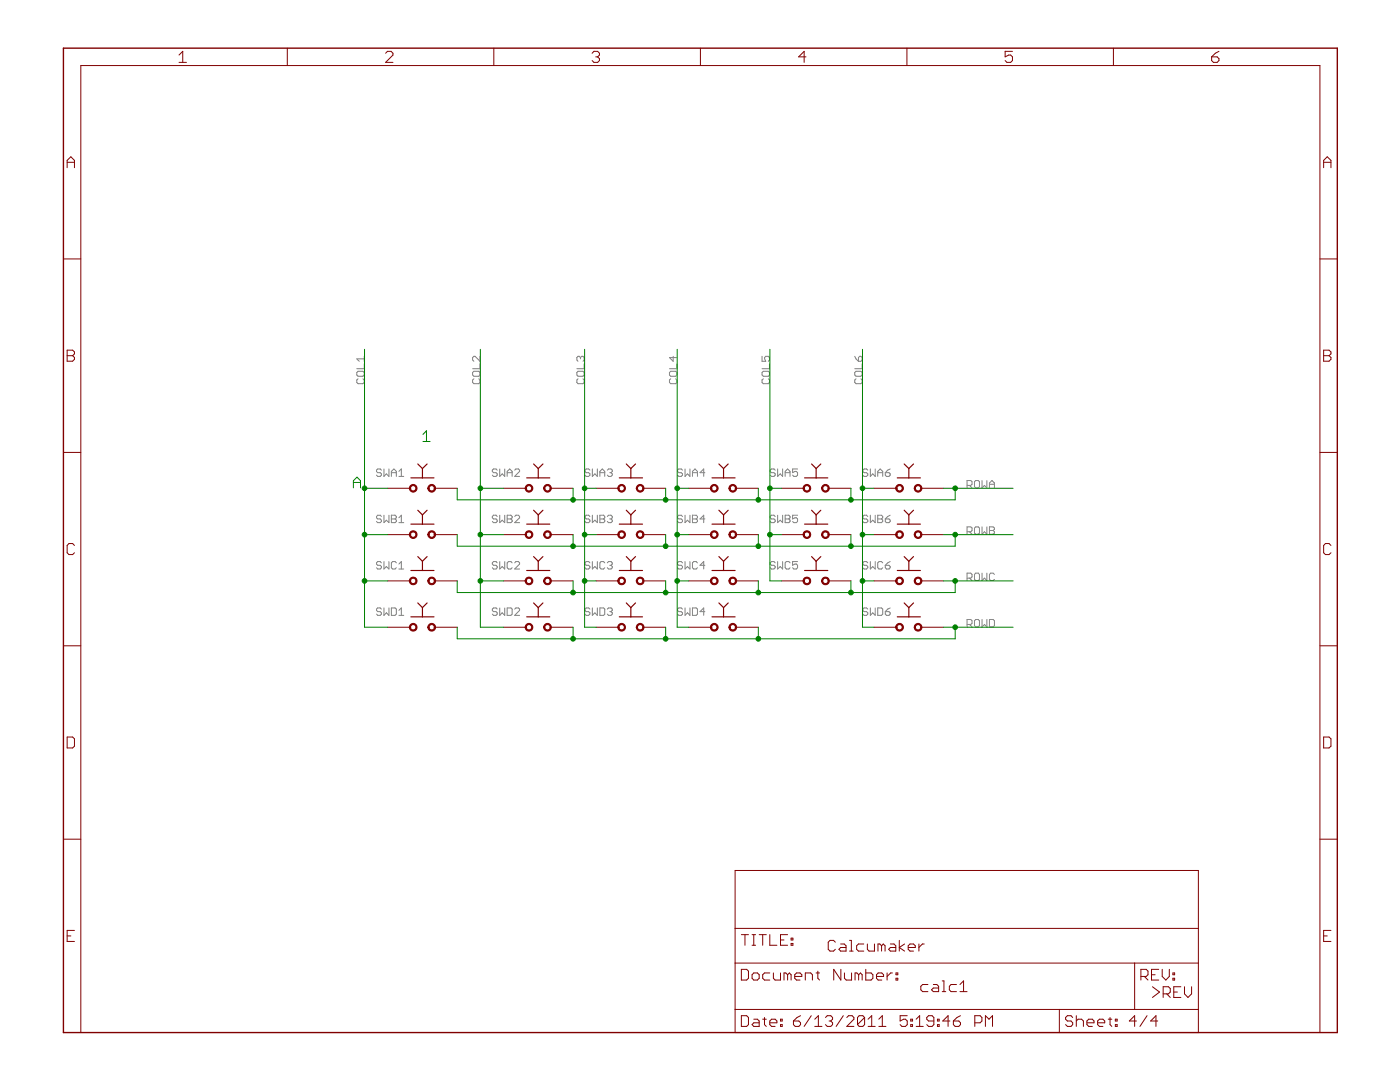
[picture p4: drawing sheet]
<svg xmlns="http://www.w3.org/2000/svg" width="279mm" height="216mm" viewBox="0 0 279 216" stroke-linecap="round" stroke-linejoin="round" font-family="sans-serif">
<g fill="none" stroke="#808080" stroke-width=".2">
<path d="M71.2 74.3l.3-.2h.9l.3 .2v.5l-.3 .3h-.9l-.3-.3zM71.5 75.6l-.3 .2v.5l.3 .3h.9l.3-.3v-.5l-.3-.2M72.7 72.6v1h-1.5M72.7 71.1v1M72.7 71.6h-1.5l.5 .5M94.6 75.6l-.3 .2v.5l.3 .3h.9l.3-.3v-.5l-.3-.2M94.6 74.1h.9l.3 .2v.5l-.3 .3h-.9l-.3-.3v-.5zM95.8 71.1v1l-1-1h-.2l-.3 .3v.4l.3 .3M95.8 72.6v1h-1.5M115.4 75.6l-.3 .2v.5l.3 .3h1l.2-.3v-.5l-.2-.2M115.4 74.1h1l.2 .2v.5l-.2 .3h-1l-.3-.3v-.5zM115.8 71.4l-.2-.3h-.2l-.3 .3v.4l.3 .3"/>
<path d="M115.8 71.4l.3-.3h.3l.2 .3v.4l-.2 .3M115.8 71.4v.2M116.6 72.6v1h-1.5M133.6 74.3l.3-.2h.9l.3 .2v.5l-.3 .3h-.9l-.3-.3zM133.9 75.6l-.3 .2v.5l.3 .3h.9l.3-.3v-.5l-.3-.2M134.3 71.1v1l-.7-.7h1.5M135.1 72.6v1h-1.5M152.1 74.3l.2-.2h1l.3 .2v.5l-.3 .3h-1l-.2-.3zM152.1 71.1v1h.7l-.2-.5v-.2l.2-.3h.5l.3 .3v.4l-.3 .3M152.3 75.6l-.2 .2v.5l.2 .3h1l.3-.3v-.5l-.3-.2M153.6 72.6v1h-1.5M170.6 74.3l.2-.2h1l.3 .2v.5l-.3 .3h-1l-.2-.3z"/>
<path d="M170.6 71.1l.7 1M170.8 75.6l-.2 .2v.5l.2 .3h1l.3-.3v-.5l-.3-.2M171.3 71.4l.3-.3h.2l.3 .3v.4l-.3 .3h-.5zM172.1 72.6v1h-1.5M76.1 93.8l-.2-.2h-.5l-.3 .2v.3l.3 .2h.5l.2 .3v.2l-.2 .3h-.5l-.3-.3M76.6 93.6v1.5l.5-.5 .5 .5v-1.5M78.1 94.3h1M78.1 95.1v-1l.5-.5 .5 .5v1M79.6 95.1h1M79.6 94.1l.5-.5v1.5M99.2 93.8l-.2-.2h-.5l-.2 .2v.3l.2 .2h.5l.2 .3v.2l-.2 .3h-.5l-.2-.3M99.7 93.6v1.5l.5-.5 .5 .5v-1.5"/>
<path d="M101.2 95.1v-1l.5-.5 .5 .5v1M101.2 94.3h1M102.7 93.8l.3-.2h.5l.2 .2v.3l-1 1h1M117.7 93.8l-.2-.2h-.5l-.3 .2v.3l.3 .2h.5l.2 .3v.2l-.2 .3h-.5l-.3-.3M118.2 93.6v1.5l.5-.5 .5 .5v-1.5M119.7 95.1v-1l.5-.5 .5 .5v1M119.7 94.3h1M121.2 93.8l.3-.2h.4l.3 .2v.3l-.3 .2M121.7 94.3h.2M121.9 94.3l.3 .3v.2l-.3 .3h-.4l-.3-.3M136.2 93.8l-.2-.2h-.5l-.3 .2v.3l.3 .2h.5l.2 .3v.2l-.2 .3h-.5l-.3-.3M136.7 93.6v1.5l.5-.5 .5 .5v-1.5"/>
<path d="M138.2 95.1v-1l.5-.5 .5 .5v1M138.2 94.3h1M140.7 94.3h-1l.7-.7v1.5M154.7 93.8l-.2-.2h-.5l-.3 .2v.3l.3 .2h.5l.2 .3v.2l-.2 .3h-.5l-.3-.3M155.2 93.6v1.5l.5-.5 .5 .5v-1.5M156.7 94.3h1M156.7 95.1v-1l.5-.5 .5 .5v1M159.2 93.6h-1v.7l.5-.2h.2l.3 .2v.5l-.3 .3h-.5l-.2-.3M173.2 93.8l-.3-.2h-.5l-.2 .2v.3l.2 .2h.5l.3 .3v.2l-.3 .3h-.5l-.2-.3M173.7 93.6v1.5l.5-.5 .5 .5v-1.5M175.2 94.3h1M175.2 95.1v-1l.5-.5 .5 .5v1"/>
<path d="M176.7 94.3h.7l.3 .3v.2l-.3 .3h-.5l-.2-.3zM177.7 93.6l-.5 .2-.5 .5M193 96.9h.7l.3-.3v-.5l-.3-.2h-.7v1.5M193.5 96.9l.5 .5M194.5 96.1l.2-.2h.5l.3 .2v1l-.3 .3h-.5l-.2-.3zM196 95.9v1.5l.5-.5 .5 .5v-1.5M197.5 97.4v-1l.5-.5 .5 .5v1M197.5 96.6h1M76.1 112.3l-.2-.2h-.5l-.3 .2v.2l.3 .3h.5l.2 .3v.2l-.2 .2h-.5l-.3-.2M76.1 103.1l-.2-.3h-.5l-.3 .3v.2l.3 .2h.5l.2 .3v.3l-.2 .2h-.5l-.3-.2M76.6 102.8v1.5l.5-.5 .5 .5v-1.5M76.6 112.1v1.4l.5-.4 .5 .4v-1.4"/>
<path d="M78.1 102.8h.7l.3 .3v.2l-.3 .2 .3 .3v.3l-.3 .2h-.7zM78.1 103.5h.7M79.1 112.3l-.3-.2h-.4l-.3 .2v1l.3 .2h.4l.3-.2M79.6 113.5h1M79.6 104.3h1M79.6 103.3l.5-.5v1.5M79.6 112.5l.5-.4v1.4M99.2 103.1l-.2-.3h-.5l-.2 .3v.2l.2 .2h.5l.2 .3v.3l-.2 .2h-.5l-.2-.2M99.2 112.3l-.2-.2h-.5l-.2 .2v.2l.2 .3h.5l.2 .3v.2l-.2 .2h-.5l-.2-.2M99.7 102.8v1.5l.5-.5 .5 .5v-1.5M99.7 112.1v1.4l.5-.4 .5 .4v-1.4M101.2 102.8h.8l.2 .3v.2l-.2 .2 .2 .3v.3l-.2 .2h-.8z"/>
<path d="M101.2 103.5h.8M102.2 112.3l-.2-.2h-.5l-.3 .2v1l.3 .2h.5l.2-.2M102.7 103.1l.3-.3h.5l.2 .3v.2l-1 1h1M102.7 112.3l.3-.2h.5l.2 .2v.2l-1 1h1M117.7 103.1l-.2-.3h-.5l-.3 .3v.2l.3 .2h.5l.2 .3v.3l-.2 .2h-.5l-.3-.2M117.7 112.3l-.2-.2h-.5l-.3 .2v.2l.3 .3h.5l.2 .3v.2l-.2 .2h-.5l-.3-.2M118.2 102.8v1.5l.5-.5 .5 .5v-1.5M118.2 112.1v1.4l.5-.4 .5 .4v-1.4M119.7 102.8h.8l.2 .3v.2l-.2 .2 .2 .3v.3l-.2 .2h-.8zM119.7 103.5h.8M120.7 112.3l-.2-.2h-.5l-.3 .2v1l.3 .2h.5l.2-.2M121.2 103.1l.3-.3h.4l.3 .3v.2l-.3 .2"/>
<path d="M121.2 112.3l.3-.2h.4l.3 .2v.2l-.3 .3M121.7 112.8h.2M121.7 103.5h.2M121.9 103.5l.3 .3v.3l-.3 .2h-.4l-.3-.2M121.9 112.8l.3 .3v.2l-.3 .2h-.4l-.3-.2M136.2 103.1l-.2-.3h-.5l-.3 .3v.2l.3 .2h.5l.2 .3v.3l-.2 .2h-.5l-.3-.2M136.2 112.3l-.2-.2h-.5l-.3 .2v.2l.3 .3h.5l.2 .3v.2l-.2 .2h-.5l-.3-.2M136.7 102.8v1.5l.5-.5 .5 .5v-1.5M136.7 112.1v1.4l.5-.4 .5 .4v-1.4M138.2 102.8h.7l.3 .3v.2l-.3 .2 .3 .3v.3l-.3 .2h-.7zM138.2 103.5h.7M139.2 112.3l-.3-.2h-.4l-.3 .2v1l.3 .2h.4l.3-.2"/>
<path d="M140.7 103.5h-1l.7-.7v1.5M140.7 112.8h-1l.7-.7v1.4M154.7 112.3l-.2-.2h-.5l-.3 .2v.2l.3 .3h.5l.2 .3v.2l-.2 .2h-.5l-.3-.2M154.7 103.1l-.2-.3h-.5l-.3 .3v.2l.3 .2h.5l.2 .3v.3l-.2 .2h-.5l-.3-.2M155.2 102.8v1.5l.5-.5 .5 .5v-1.5M155.2 112.1v1.4l.5-.4 .5 .4v-1.4M156.7 102.8h.7l.3 .3v.2l-.3 .2 .3 .3v.3l-.3 .2h-.7zM156.7 103.5h.7M157.7 112.3l-.3-.2h-.5l-.2 .2v1l.2 .2h.5l.3-.2M159.2 112.1h-1v.7l.5-.3h.2l.3 .3v.5l-.3 .2h-.5l-.2-.2M159.2 102.8h-1v.7l.5-.2h.2l.3 .2v.6l-.3 .2h-.5l-.2-.2M173.2 112.3l-.3-.2h-.5l-.2 .2v.2l.2 .3h.5l.3 .3v.2l-.3 .2h-.5l-.2-.2"/>
<path d="M173.2 103.1l-.3-.3h-.5l-.2 .3v.2l.2 .2h.5l.3 .3v.3l-.3 .2h-.5l-.2-.2M173.7 102.8v1.5l.5-.5 .5 .5v-1.5M173.7 112.1v1.4l.5-.4 .5 .4v-1.4M175.2 102.8h.7l.3 .3v.2l-.3 .2 .3 .3v.3l-.3 .2h-.7zM175.2 103.5h.7M176.2 112.3l-.3-.2h-.5l-.2 .2v1l.2 .2h.5l.3-.2M176.7 112.8h.7l.3 .3v.2l-.3 .2h-.5l-.2-.2zM176.7 103.5h.7l.3 .3v.3l-.3 .2h-.5l-.2-.2zM177.7 102.8l-1 .7M177.7 112.1l-1 .7M193 106.1h.7l.3-.2v-.5l-.3-.3h-.7v1.5M193 115.4h.7l.3-.3v-.5l-.3-.2h-.7v1.4"/>
<path d="M193.5 106.1l.5 .5M193.5 115.4l.5 .4M194.5 105.4l.2-.3h.5l.3 .3v1l-.3 .2h-.5l-.2-.2zM194.7 114.4h.5l.3 .2v1l-.3 .2h-.5l-.2-.2v-1zM196 105.1v1.5l.5-.5 .5 .5v-1.5M196 114.4v1.4l.5-.4 .5 .4v-1.4M197.5 105.1h.7l.3 .3v.2l-.3 .3 .3 .2v.3l-.3 .2h-.7zM197.5 105.9h.7M198.5 114.6l-.3-.2h-.5l-.2 .2v1l.2 .2h.5l.3-.2M76.1 121.5l-.2-.2h-.5l-.3 .2v.3l.3 .2h.5l.2 .3v.2l-.2 .3h-.5l-.3-.3M76.6 121.3v1.5l.5-.5 .5 .5v-1.5M78.1 121.3h.7l.3 .2v1l-.3 .3h-.7z"/>
<path d="M79.6 122.8h1M79.6 121.8l.5-.5v1.5M99.2 121.5l-.2-.2h-.5l-.2 .2v.3l.2 .2h.5l.2 .3v.2l-.2 .3h-.5l-.2-.3M99.7 121.3v1.5l.5-.5 .5 .5v-1.5M101.2 121.3h.8l.2 .2v1l-.2 .3h-.8zM102.7 121.5l.3-.2h.5l.2 .2v.3l-1 1h1M117.7 121.5l-.2-.2h-.5l-.3 .2v.3l.3 .2h.5l.2 .3v.2l-.2 .3h-.5l-.3-.3M118.2 121.3v1.5l.5-.5 .5 .5v-1.5M119.7 121.3h.8l.2 .2v1l-.2 .3h-.8zM121.2 121.5l.3-.2h.4l.3 .2v.3l-.3 .2M121.7 122h.2M121.9 122l.3 .3v.2l-.3 .3h-.4l-.3-.3"/>
<path d="M136.2 121.5l-.2-.2h-.5l-.3 .2v.3l.3 .2h.5l.2 .3v.2l-.2 .3h-.5l-.3-.3M136.7 121.3v1.5l.5-.5 .5 .5v-1.5M138.2 121.3h.7l.3 .2v1l-.3 .3h-.7zM140.7 122h-1l.7-.7v1.5M173.2 121.5l-.3-.2h-.5l-.2 .2v.3l.2 .2h.5l.3 .3v.2l-.3 .3h-.5l-.2-.3M173.7 121.3v1.5l.5-.5 .5 .5v-1.5M175.2 121.3h.7l.3 .2v1l-.3 .3h-.7zM176.7 122h.7l.3 .3v.2l-.3 .3h-.5l-.2-.3zM177.7 121.3l-.5 .2-.5 .5M193 124.6h.7l.3-.2v-.5l-.3-.3h-.7v1.5M193.5 124.6l.5 .5M194.7 123.6h.5l.3 .3v.9l-.3 .3h-.5l-.2-.3v-.9z"/>
<path d="M196 123.6v1.5l.5-.5 .5 .5v-1.5M197.5 123.6h.7l.3 .3v.9l-.3 .3h-.7z"/>
</g>
<g fill="none" stroke="#800000" stroke-width=".23">
<path d="M82 95.4h4.6M83.4 92.6l.9 .9M84.3 93.5v1.9M85.2 92.6l-.9 .9M105.1 95.4h4.6M106.5 92.6l.9 .9M107.4 93.5v1.9M108.4 92.6l-1 .9M123.6 95.4h4.6M125 92.6l.9 .9M125.9 93.5v1.9M126.8 92.6l-.9 .9"/>
<path d="M142.1 95.4h4.6M143.5 92.6l.9 .9M144.4 93.5v1.9M145.3 92.6l-.9 .9M160.6 95.4h4.6M162 92.6l.9 .9M162.9 93.5v1.9M163.8 92.6l-.9 .9M179.1 95.4h4.6M180.4 92.6l1 .9M181.4 93.5v1.9M182.3 92.6l-.9 .9"/>
<path d="M82 113.8h4.6M82 104.6h4.6M83.4 111.1l.9 .9M83.4 101.8l.9 .9M84.3 102.7v1.9M84.3 112v1.8M85.2 111.1l-.9 .9M85.2 101.8l-.9 .9M105.1 113.8h4.6M105.1 104.6h4.6M106.5 111.1l.9 .9M106.5 101.8l.9 .9"/>
<path d="M107.4 102.7v1.9M107.4 112v1.8M108.4 111.1l-1 .9M108.4 101.8l-1 .9M123.6 113.8h4.6M123.6 104.6h4.6M125 111.1l.9 .9M125 101.8l.9 .9M125.9 102.7v1.9M125.9 112v1.8M126.8 101.8l-.9 .9M126.8 111.1l-.9 .9"/>
<path d="M142.1 113.8h4.6M142.1 104.6h4.6M143.5 111.1l.9 .9M143.5 101.8l.9 .9M144.4 102.7v1.9M144.4 112v1.8M145.3 101.8l-.9 .9M145.3 111.1l-.9 .9M160.6 113.8h4.6M160.6 104.6h4.6M162 101.8l.9 .9M162 111.1l.9 .9"/>
<path d="M162.9 102.7v1.9M162.9 112v1.8M163.8 101.8l-.9 .9M163.8 111.1l-.9 .9M179.1 113.8h4.6M179.1 104.6h4.6M180.4 101.8l1 .9M180.4 111.1l1 .9M181.4 102.7v1.9M181.4 112v1.8M182.3 101.8l-.9 .9M182.3 111.1l-.9 .9"/>
<path d="M82 123.1h4.6M83.4 120.3l.9 .9M84.3 121.2v1.9M85.2 120.3l-.9 .9M105.1 123.1h4.6M106.5 120.3l.9 .9M107.4 121.2v1.9M108.4 120.3l-1 .9M123.6 123.1h4.6M125 120.3l.9 .9M125.9 121.2v1.9M126.8 120.3l-.9 .9"/>
<path d="M142.1 123.1h4.6M143.5 120.3l.9 .9M144.4 121.2v1.9M145.3 120.3l-.9 .9M179.1 123.1h4.6M180.4 120.3l1 .9M181.4 121.2v1.9M182.3 120.3l-.9 .9"/>
</g>
<g fill="#800000" stroke="#800000" stroke-width=".2">
<path d="M105 124.7a.77 .77 0 0 1 1.2 .1 .77 .77 0 0 1-.4 1.1 .77 .77 0 0 1-1-.7h.2a.54 .54 0 0 1 .8-.6 .54 .54 0 0 1 .2 .9 .54 .54 0 0 1-.9-.2l-.1-.1h-.2z" fill-rule="evenodd"/>
<path d="M108.7 124.7a.76 .76 0 0 1 1.2 .1 .76 .76 0 0 1-.4 1.1 .76 .76 0 0 1-1-.7h.2a.54 .54 0 0 1 .8-.5 .54 .54 0 0 1 .1 .9 .54 .54 0 0 1-.8-.3l-.1-.1h-.2z" fill-rule="evenodd"/>
<path d="M123.5 124.7a.77 .77 0 0 1 1.2 0 .77 .77 0 0 1-.4 1.2 .77 .77 0 0 1-1-.7h.2a.54 .54 0 0 1 .8-.5 .54 .54 0 0 1 .1 .9 .54 .54 0 0 1-.9-.3v-.1h-.2z" fill-rule="evenodd"/>
<path d="M127.2 124.7a.77 .77 0 0 1 1.2 .1 .77 .77 0 0 1-.4 1.1 .77 .77 0 0 1-1-.7h.2a.54 .54 0 0 1 .7-.6 .54 .54 0 0 1 .2 .9 .54 .54 0 0 1-.8-.2l-.1-.1h-.2z" fill-rule="evenodd"/>
<path d="M142 124.7a.77 .77 0 0 1 1.2 .1 .77 .77 0 0 1-.5 1.1 .77 .77 0 0 1-.9-.7h.2a.53 .53 0 0 1 .7-.6 .53 .53 0 0 1 .2 .9 .53 .53 0 0 1-.9-.2v-.1h-.2z" fill-rule="evenodd"/>
<path d="M145.6 124.7a.77 .77 0 0 1 1.3 0 .77 .77 0 0 1-.4 1.2 .77 .77 0 0 1-1-.7h.2a.54 .54 0 0 1 .8-.5 .54 .54 0 0 1 .1 .9 .54 .54 0 0 1-.9-.3v-.1h-.2z" fill-rule="evenodd"/>
<path d="M105 115.4a.77 .77 0 0 1 1.2 .1 .77 .77 0 0 1-.4 1.2 .77 .77 0 0 1-1-.8h.2a.54 .54 0 0 1 .8-.5 .54 .54 0 0 1 .2 .9 .54 .54 0 0 1-.9-.2l-.1-.2h-.2z" fill-rule="evenodd"/>
<path d="M108.7 115.4a.76 .76 0 0 1 1.2 .1 .76 .76 0 0 1-.4 1.2 .76 .76 0 0 1-1-.8h.2a.54 .54 0 0 1 .8-.4 .54 .54 0 0 1 .1 .9 .54 .54 0 0 1-.8-.3l-.1-.2h-.2z" fill-rule="evenodd"/>
<path d="M123.5 115.4a.77 .77 0 0 1 1.2 .1 .77 .77 0 0 1-.4 1.1 .77 .77 0 0 1-1-.7h.2a.54 .54 0 0 1 .8-.4 .54 .54 0 0 1 .1 .9 .54 .54 0 0 1-.9-.3v-.2h-.2z" fill-rule="evenodd"/>
<path d="M127.2 115.4a.77 .77 0 0 1 1.2 .1 .77 .77 0 0 1-.4 1.2 .77 .77 0 0 1-1-.8h.2a.54 .54 0 0 1 .7-.5 .54 .54 0 0 1 .2 .9 .54 .54 0 0 1-.8-.2l-.1-.2h-.2z" fill-rule="evenodd"/>
<path d="M142 115.4a.77 .77 0 0 1 1.2 .1 .77 .77 0 0 1-.5 1.2 .77 .77 0 0 1-.9-.8h.2a.53 .53 0 0 1 .7-.5 .53 .53 0 0 1 .2 .9 .53 .53 0 0 1-.9-.2v-.2h-.2z" fill-rule="evenodd"/>
<path d="M145.6 115.4a.77 .77 0 0 1 1.3 .1 .77 .77 0 0 1-.4 1.1 .77 .77 0 0 1-1-.7h.2a.54 .54 0 0 1 .8-.4 .54 .54 0 0 1 .1 .9 .54 .54 0 0 1-.9-.3v-.2h-.2z" fill-rule="evenodd"/>
<path d="M105 106.2a.77 .77 0 0 1 1.2 .1 .77 .77 0 0 1-.4 1.1 .77 .77 0 0 1-1-.7h.2a.54 .54 0 0 1 .7-.6 .54 .54 0 0 1 .3 .9 .54 .54 0 0 1-.9-.2l-.1-.1h-.2z" fill-rule="evenodd"/>
<path d="M108.7 106.2a.76 .76 0 0 1 1.2 .1 .76 .76 0 0 1-.4 1.1 .76 .76 0 0 1-1-.7h.2a.54 .54 0 0 1 .8-.5 .54 .54 0 0 1 .1 .9 .54 .54 0 0 1-.8-.3l-.1-.1h-.2z" fill-rule="evenodd"/>
<path d="M123.5 106.2a.77 .77 0 0 1 1.2 0 .77 .77 0 0 1-.4 1.2 .77 .77 0 0 1-1-.7h.2a.54 .54 0 0 1 .8-.5 .54 .54 0 0 1 .1 .9 .54 .54 0 0 1-.9-.3v-.1h-.2z" fill-rule="evenodd"/>
<path d="M127.2 106.2a.77 .77 0 0 1 1.2 .1 .77 .77 0 0 1-.4 1.1 .77 .77 0 0 1-1-.7h.2a.54 .54 0 0 1 .7-.6 .54 .54 0 0 1 .2 .9 .54 .54 0 0 1-.8-.2l-.1-.1h-.2z" fill-rule="evenodd"/>
<path d="M142 106.2a.77 .77 0 0 1 1.2 .1 .77 .77 0 0 1-.4 1.1 .77 .77 0 0 1-1-.7h.2a.53 .53 0 0 1 .7-.6 .53 .53 0 0 1 .2 .9 .53 .53 0 0 1-.9-.2v-.1h-.2z" fill-rule="evenodd"/>
<path d="M145.6 106.2a.77 .77 0 0 1 1.3 0 .77 .77 0 0 1-.4 1.2 .77 .77 0 0 1-1-.7h.2a.54 .54 0 0 1 .8-.5 .54 .54 0 0 1 .1 .9 .54 .54 0 0 1-.9-.3v-.1h-.2z" fill-rule="evenodd"/>
<path d="M105 96.9a.77 .77 0 0 1 1.2 .1 .77 .77 0 0 1-.4 1.2 .77 .77 0 0 1-1-.8h.2a.54 .54 0 0 1 .8-.5 .54 .54 0 0 1 .2 .9 .54 .54 0 0 1-.9-.2l-.1-.2h-.2z" fill-rule="evenodd"/>
<path d="M108.7 96.9a.76 .76 0 0 1 1.2 .1 .76 .76 0 0 1-.4 1.2 .76 .76 0 0 1-1-.8h.2a.54 .54 0 0 1 .8-.4 .54 .54 0 0 1 .1 .9 .54 .54 0 0 1-.8-.3l-.1-.2h-.2z" fill-rule="evenodd"/>
<path d="M123.5 96.9a.76 .76 0 0 1 1.2 .1 .76 .76 0 0 1-.4 1.2 .76 .76 0 0 1-1-.8h.2a.54 .54 0 0 1 .8-.4 .54 .54 0 0 1 .1 .9 .54 .54 0 0 1-.9-.3v-.2h-.2z" fill-rule="evenodd"/>
<path d="M127.2 96.9a.77 .77 0 0 1 1.2 .1 .77 .77 0 0 1-.4 1.2 .77 .77 0 0 1-1-.8h.2a.54 .54 0 0 1 .7-.5 .54 .54 0 0 1 .2 .9 .54 .54 0 0 1-.8-.2l-.1-.2h-.2z" fill-rule="evenodd"/>
<path d="M142 96.9a.77 .77 0 0 1 1.2 .1 .77 .77 0 0 1-.5 1.2 .77 .77 0 0 1-.9-.8h.2a.53 .53 0 0 1 .7-.5 .53 .53 0 0 1 .2 .9 .53 .53 0 0 1-.9-.2v-.2h-.2z" fill-rule="evenodd"/>
<path d="M145.6 96.9a.76 .76 0 0 1 1.3 .1 .76 .76 0 0 1-.4 1.2 .76 .76 0 0 1-1-.8h.2a.54 .54 0 0 1 .8-.4 .54 .54 0 0 1 .1 .9 .54 .54 0 0 1-.9-.3v-.2h-.2z" fill-rule="evenodd"/>
<path d="M160.4 106.2a.77 .77 0 0 1 1.3 0 .77 .77 0 0 1-.4 1.2 .77 .77 0 0 1-1-.7h.2a.54 .54 0 0 1 .8-.5 .54 .54 0 0 1 .1 .9 .54 .54 0 0 1-.9-.3v-.1h-.2z" fill-rule="evenodd"/>
<path d="M164.1 106.2a.77 .77 0 0 1 1.3 .1 .77 .77 0 0 1-.5 1.1 .77 .77 0 0 1-.9-.7h.2a.54 .54 0 0 1 .7-.6 .54 .54 0 0 1 .2 .9 .54 .54 0 0 1-.9-.2v-.1h-.2z" fill-rule="evenodd"/>
<path d="M178.9 106.2a.77 .77 0 0 1 1.3 .1 .77 .77 0 0 1-.5 1.1 .77 .77 0 0 1-.9-.7h.2a.53 .53 0 0 1 .7-.6 .53 .53 0 0 1 .2 .9 .53 .53 0 0 1-.9-.2v-.1h-.2z" fill-rule="evenodd"/>
<path d="M182.6 106.2a.77 .77 0 0 1 1.3 0 .77 .77 0 0 1-.4 1.2 .77 .77 0 0 1-1-.7h.2a.54 .54 0 0 1 .8-.5 .54 .54 0 0 1 .1 .9 .54 .54 0 0 1-.9-.3v-.1h-.2z" fill-rule="evenodd"/>
<path d="M160.4 96.9a.76 .76 0 0 1 1.3 .1 .76 .76 0 0 1-.4 1.2 .76 .76 0 0 1-1-.8h.2a.54 .54 0 0 1 .8-.4 .54 .54 0 0 1 .1 .9 .54 .54 0 0 1-.9-.3v-.2h-.2z" fill-rule="evenodd"/>
<path d="M164.1 96.9a.77 .77 0 0 1 1.3 .1 .77 .77 0 0 1-.5 1.2 .77 .77 0 0 1-.9-.8h.2a.54 .54 0 0 1 .7-.5 .54 .54 0 0 1 .2 .9 .54 .54 0 0 1-.9-.2v-.2h-.2z" fill-rule="evenodd"/>
<path d="M178.9 96.9a.77 .77 0 0 1 1.3 .1 .77 .77 0 0 1-.5 1.2 .77 .77 0 0 1-.9-.8h.2a.53 .53 0 0 1 .7-.5 .53 .53 0 0 1 .2 .9 .53 .53 0 0 1-.9-.2v-.2h-.2z" fill-rule="evenodd"/>
<path d="M182.6 96.9a.76 .76 0 0 1 1.3 .1 .76 .76 0 0 1-.5 1.2 .76 .76 0 0 1-.9-.8h.2a.54 .54 0 0 1 .8-.4 .54 .54 0 0 1 .1 .9 .54 .54 0 0 1-.9-.3v-.2h-.2z" fill-rule="evenodd"/>
<path d="M178.9 115.4a.77 .77 0 0 1 1.3 .1 .77 .77 0 0 1-.5 1.2 .77 .77 0 0 1-.9-.8h.2a.53 .53 0 0 1 .7-.5 .53 .53 0 0 1 .2 .9 .53 .53 0 0 1-.9-.2v-.2h-.2z" fill-rule="evenodd"/>
<path d="M182.6 115.4a.77 .77 0 0 1 1.3 .1 .77 .77 0 0 1-.4 1.1 .77 .77 0 0 1-1-.7h.2a.54 .54 0 0 1 .8-.4 .54 .54 0 0 1 .1 .9 .54 .54 0 0 1-.9-.3v-.2h-.2z" fill-rule="evenodd"/>
<path d="M81.9 124.7a.77 .77 0 0 1 1.2 .1 .77 .77 0 0 1-.4 1.1 .77 .77 0 0 1-1-.7h.2a.54 .54 0 0 1 .8-.6 .54 .54 0 0 1 .1 .9 .54 .54 0 0 1-.8-.2l-.1-.1h-.2z" fill-rule="evenodd"/>
<path d="M85.6 124.7a.77 .77 0 0 1 1.2 .1 .77 .77 0 0 1-.4 1.1 .77 .77 0 0 1-1-.7h.2a.53 .53 0 0 1 .7-.6 .53 .53 0 0 1 .2 .9 .53 .53 0 0 1-.8-.2l-.1-.1h-.2z" fill-rule="evenodd"/>
<path d="M81.9 115.4a.77 .77 0 0 1 1.2 .1 .77 .77 0 0 1-.4 1.2 .77 .77 0 0 1-1-.8h.2a.54 .54 0 0 1 .7-.5 .54 .54 0 0 1 .2 .9 .54 .54 0 0 1-.8-.2l-.1-.2h-.2z" fill-rule="evenodd"/>
<path d="M85.6 115.4a.77 .77 0 0 1 1.2 .1 .77 .77 0 0 1-.4 1.2 .77 .77 0 0 1-1-.8h.2a.53 .53 0 0 1 .7-.5 .53 .53 0 0 1 .2 .9 .53 .53 0 0 1-.8-.2l-.1-.2h-.2z" fill-rule="evenodd"/>
<path d="M81.9 106.2a.77 .77 0 0 1 1.2 .1 .77 .77 0 0 1-.4 1.1 .77 .77 0 0 1-1-.7h.2a.54 .54 0 0 1 .7-.6 .54 .54 0 0 1 .2 .9 .54 .54 0 0 1-.8-.2l-.1-.1h-.2z" fill-rule="evenodd"/>
<path d="M85.6 106.2a.77 .77 0 0 1 1.2 .1 .77 .77 0 0 1-.4 1.1 .77 .77 0 0 1-1-.7h.2a.53 .53 0 0 1 .7-.6 .53 .53 0 0 1 .2 .9 .53 .53 0 0 1-.8-.2l-.1-.1h-.2z" fill-rule="evenodd"/>
<path d="M81.9 96.9a.77 .77 0 0 1 1.2 .1 .77 .77 0 0 1-.4 1.2 .77 .77 0 0 1-1-.8h.2a.54 .54 0 0 1 .8-.5 .54 .54 0 0 1 .1 .9 .54 .54 0 0 1-.8-.2l-.1-.2h-.2z" fill-rule="evenodd"/>
<path d="M85.6 96.9a.77 .77 0 0 1 1.2 .1 .77 .77 0 0 1-.4 1.2 .77 .77 0 0 1-1-.8h.2a.53 .53 0 0 1 .7-.5 .53 .53 0 0 1 .2 .9 .53 .53 0 0 1-.8-.2l-.1-.2h-.2z" fill-rule="evenodd"/>
<path d="M160.4 115.4a.77 .77 0 0 1 1.3 .1 .77 .77 0 0 1-.4 1.1 .77 .77 0 0 1-1-.7h.2a.54 .54 0 0 1 .8-.4 .54 .54 0 0 1 .1 .9 .54 .54 0 0 1-.9-.3v-.2h-.2z" fill-rule="evenodd"/>
<path d="M164.1 115.4a.77 .77 0 0 1 1.3 .1 .77 .77 0 0 1-.5 1.2 .77 .77 0 0 1-.9-.8h.2a.54 .54 0 0 1 .7-.5 .54 .54 0 0 1 .2 .9 .54 .54 0 0 1-.9-.2v-.2h-.2z" fill-rule="evenodd"/>
<path d="M178.9 124.7a.77 .77 0 0 1 1.3 .1 .77 .77 0 0 1-.5 1.1 .77 .77 0 0 1-.9-.7h.2a.53 .53 0 0 1 .7-.6 .53 .53 0 0 1 .2 .9 .53 .53 0 0 1-.9-.2v-.1h-.2z" fill-rule="evenodd"/>
<path d="M182.6 124.7a.77 .77 0 0 1 1.3 0 .77 .77 0 0 1-.4 1.2 .77 .77 0 0 1-1-.7h.2a.54 .54 0 0 1 .8-.5 .54 .54 0 0 1 .1 .9 .54 .54 0 0 1-.9-.3v-.1h-.2z" fill-rule="evenodd"/>
</g>
<g fill="none" stroke="#800000" stroke-width=".2">
<path d="M35.7 11l.8-.8v2.2M35.7 12.4h1.5M57.3 9.6v3.5M77 10.6l.3-.4h.7l.4 .4v.4l-1.4 1.4h1.4M98.6 9.6v3.5M118.2 10.6l.3-.4h.8l.3 .4v.4l-.3 .3M118.9 11.3h.4M119.3 11.3l.3 .4v.4l-.3 .3h-.8l-.3-.3M139.8 9.6v3.5M160.8 11.3h-1.4l1.1-1.1v2.2M181 9.6v3.5M202.1 10.2h-1.5v1.1l.7-.3h.4l.4 .3v.8l-.4 .3h-.7l-.4-.3"/>
<path d="M222.2 9.6v3.5M241.8 11.3h1.1l.4 .4v.4l-.4 .3h-.7l-.4-.3zM243.3 10.2l-.8 .4-.7 .7M13.4 33.5v-1.5l.7-.7 .8 .7v1.5M13.4 32.4h1.5M264.2 32.4h1.4M264.2 33.5v-1.5l.7-.7 .7 .7v1.5M12.7 51.7h3.4M263.4 51.7h3.5M13.4 69.9h1.1l.4 .3v.4l-.4 .4 .4 .3v.4l-.4 .4h-1.1zM13.4 71h1.1M264.2 69.9h1l.4 .3v.4l-.4 .4 .4 .3v.4l-.4 .4h-1z"/>
<path d="M264.2 71h1M12.7 90.3h3.4M77.4 97.4h4.6M86.6 97.4h4.6M100.5 97.4h4.6M109.7 97.4h4.7M119 97.4h4.6M128.2 97.4h4.6M137.5 97.4h4.6M146.7 97.4h4.6M156 97.4h4.6M165.2 97.4h4.6"/>
<path d="M174.4 97.4h4.7M183.7 97.4h4.6M263.4 90.3h3.5M14.9 108.8l-.4-.3h-.7l-.4 .3v1.5l.4 .4h.7l.4-.4M77.4 115.9h4.6M77.4 106.7h4.6M86.6 115.9h4.6M86.6 106.7h4.6M100.5 115.9h4.6M100.5 106.7h4.6M109.7 115.9h4.7M109.7 106.7h4.7"/>
<path d="M119 115.9h4.6M119 106.7h4.6M128.2 115.9h4.6M128.2 106.7h4.6M137.5 115.9h4.6M137.5 106.7h4.6M146.7 115.9h4.6M146.7 106.7h4.6M156 115.9h4.6M156 106.7h4.6M165.2 115.9h4.6M165.2 106.7h4.6"/>
<path d="M174.4 115.9h4.7M174.4 106.7h4.7M183.7 115.9h4.6M183.7 106.7h4.6M265.6 108.8l-.4-.3h-.7l-.3 .3v1.5l.3 .4h.7l.4-.4M12.7 128.9h3.4M77.4 125.2h4.6M86.6 125.2h4.6M100.5 125.2h4.6M109.7 125.2h4.7M119 125.2h4.6M128.2 125.2h4.6"/>
<path d="M137.5 125.2h4.6M146.7 125.2h4.6M174.4 125.2h4.7M183.7 125.2h4.6M263.4 128.9h3.5M13.4 147.1h1.1l.4 .3v1.5l-.4 .3h-1.1zM264.2 147.1h1l.4 .3v1.5l-.4 .3h-1zM12.7 167.4h3.4M146.7 173.7h92.5v32.3h-92.5zM263.4 167.4h3.5M13.4 186.8h.7M14.9 185.7h-1.5v2.2h1.5"/>
<path d="M146.7 192.2h92.5M146.7 185.3h92.5M148 193.4h1l.4 .4v1.4l-.4 .4h-1zM148 186.5h1.4M148.7 186.5v2.1M150.1 186.5h.7M150.1 188.6h.7M150.4 194.1h.8l.3 .4v.7l-.3 .4h-.8l-.3-.4v-.7zM150.4 186.5v2.1M151.5 186.5h1.4M152.2 186.5v2.1M153.6 186.5v2.1h1.4"/>
<path d="M153.6 194.1h-1l-.4 .4v.7l.4 .4h1M154.3 194.1v1.1l.4 .4h1.1v-1.5M155.8 187.6h.7M157.2 186.5h-1.4v2.1h1.4M157.2 194.5l-.4-.4h-.3v1.5M157.2 194.5l.3-.4 .4 .4v1.1M157.2 194.5v1.1M157.9 188.3h.3v.3h-.3zM157.9 187.2h.3v.4h-.3zM158.6 194.8h1.4v-.3l-.3-.4h-.7l-.4 .4v.7l.4 .4h.7M160.7 195.6v-1.5h1.1l.3 .4v1.1M162.9 194.1h.7"/>
<path d="M163.2 193.8v1.4l.4 .4M166.7 188l-.4-.4h-.6l-.4 .4v1.4l.4 .4h.6l.4-.4M167.8 188.4h.7l.3 .3v1.1h-1l-.4-.4 .4-.3h1M167.8 193.4v2.2l-1.4-2.2v2.2M168.5 194.1v1.1l.4 .4h1v-1.5M169.5 187.6h.4v2.2M169.5 189.8h.8M171.4 194.5l-.4-.4h-.4v1.5M171.4 194.5v1.1M171.4 194.5l.3-.4 .4 .4v1.1M172.4 188.4h-1.1l-.3 .3v.7l.3 .4h1.1M172.8 193.4v2.2h1l.4-.4v-.7l-.4-.4h-1"/>
<path d="M173.1 188.4v1l.3 .4h1.1v-1.4M174.9 194.8h1.4v-.3l-.3-.4h-.7l-.4 .4v.7l.4 .4h.7M175.9 188.7l-.3-.3h-.4v1.4M175.9 188.7v1.1M175.9 188.7l.4-.3 .3 .3v1.1M177 194.1v1.5M177.7 188.4h.7l.4 .3v1.1h-1.1l-.3-.4 .3-.3h1.1M178.1 194.1h-.3l-.8 .7M178.8 195.2h.4v.4h-.4zM178.8 194.1h.4v.4h-.4zM179.5 187.6v2.2M180.5 188.4l-1 .7 1 .7"/>
<path d="M181.3 189.1h1.4v-.4l-.4-.3h-.7l-.3 .3v.7l.3 .4h.7M183.4 188.4v1.4M184.4 188.4h-.3l-.7 .7M185.2 196.4h-1.1l-.3 .4v.7l.3 .4h1.1M186.3 196.4h.7l.3 .4v1.1h-1l-.4-.4 .4-.4h1M188 197.9h.7M188 195.7h.4v2.2M190.9 196.4h-1.1l-.3 .4v.7l.3 .4h1.1M191.6 196.4l.7-.7v2.2M191.6 197.9h1.4M226.4 192.2v9.2M227.7 194.8h1l.4-.3v-.7l-.4-.4h-1v2.2"/>
<path d="M228.4 194.8l.7 .8M229.8 194.5h.7M230 196.9l1.4 1.1-1.4 1M231.2 193.4h-1.4v2.2h1.4M231.9 193.4v1.4l.8 .8 .7-.8v-1.4M232.1 198.3h1.1l.4-.3v-.7l-.4-.4h-1.1v2.1M232.8 198.3l.8 .7M234.1 195.2h.3v.4h-.3zM234.1 194.1h.3v.4h-.3zM234.3 198h.7M235.7 196.9h-1.4v2.1h1.4M236.4 196.9v1.4l.7 .7 .7-.7v-1.4"/>
<path d="M264.2 186.8h.7M265.6 185.7h-1.4v2.2h1.4M16.1 206v-192.9h247.3v192.9M146.7 201.4h92.5M148 202.7h1l.4 .3v1.4l-.4 .4h-1zM150.4 203.4h.8l.3 .3v1.1h-1.1l-.3-.4 .3-.3h1.1M152.2 203.4h.7M152.6 203v1.4l.3 .4M153.6 204.1h1.4v-.4l-.3-.3h-.7l-.4 .3v.7l.4 .4h.7M155.8 204.4h.3v.4h-.3zM155.8 203.4h.3v.3h-.3zM158.3 203.7h1.1l.4 .4v.3l-.4 .4h-.7l-.4-.4z"/>
<path d="M159.8 202.7l-.7 .3-.8 .7M161.9 202.7l-1.4 2.1M162.6 204.8h1.4M162.6 203.4l.7-.7v2.1M164.7 203l.4-.3h.7l.4 .3v.4l-.4 .3M165.5 203.7h.3M165.8 203.7l.4 .4v.3l-.4 .4h-.7l-.4-.4M168.3 202.7l-1.4 2.1M169 203l.4-.3h.7l.3 .3v.4l-1.4 1.4h1.4M172.6 203v1.4l-.4 .4h-.7l-.4-.4M172.6 203l-.4-.3h-.7l-.4 .3v1.4M172.6 203l-1.5 1.4"/>
<path d="M173.2 204.8h1.5M173.2 203.4l.8-.7v2.1M175.4 204.8h1.4M175.4 203.4l.7-.7v2.1M181.1 202.7h-1.5v1l.7-.3h.4l.4 .3v.7l-.4 .4h-.7l-.4-.4M181.8 204.4h.3v.4h-.3zM181.8 203.4h.3v.3h-.3zM182.8 204.8h1.5M182.8 203.4l.7-.7v2.1M186.4 203.7h-1.1l-.3-.3v-.4l.3-.3h.7l.4 .3v1.4l-.4 .4h-.7l-.3-.4M187.1 204.4h.3v.4h-.3zM187.1 203.4h.3v.3h-.3z"/>
<path d="M189.6 203.7h-1.4l1-1v2.1M190.3 203.7h1l.4 .4v.3l-.4 .4h-.7l-.3-.4zM191.7 202.7l-.7 .3-.7 .7M194.5 204.1h1.1l.4-.4v-.7l-.4-.3h-1.1v2.1M196.7 204.8v-2.1l.7 .7 .7-.7v2.1M211.4 201.4v4.6M214.1 203l-.4-.3h-.7l-.3 .3v.4l.3 .3h.7l.4 .4v.3l-.4 .4h-.7l-.3-.4M214.8 203.7l.4-.3h.7l.3 .3v1.1M214.8 202.7v2.1M216.9 204.1h1.4v-.4l-.3-.3h-.7l-.4 .3v.7l.4 .4h.7M219.1 204.1h1.4v-.4l-.4-.3h-.7l-.3 .3v.7l.3 .4h.7M221.2 203.4h.7"/>
<path d="M221.5 203v1.4l.4 .4M222.6 204.4h.3v.4h-.3zM222.6 203.4h.3v.3h-.3zM226.8 203.7h-1.4l1-1v2.1M228.9 202.7l-1.4 2.1M231.1 203.7h-1.5l1.1-1v2.1"/>
</g>
<path d="M12.7 9.6h254.2v196.4h-254.2z" fill="none" stroke="#800000" stroke-width=".28"/>
<g fill="none" stroke="#008000" stroke-width=".2">
<path d="M72.7 69.7v55.5h4.7M95.9 69.7v55.5h4.6M116.7 69.7v55.5h2.3M135.1 69.7v55.5h2.4M153.6 69.7v46.2h2.4M172.1 69.7v55.5h2.3M70.5 97.3v-1.4l.7-.7 .7 .7v1.4M70.5 96.3h1.4M72.7 97.4h4.7M84.4 86.7l.7-.7v2.1M84.4 88.1h1.4M91.2 97.4v2.3h99.4v-2.3"/>
<path d="M95.9 97.4h4.6M114.4 97.4v2.3M116.7 97.4h2.3M132.8 97.4v2.3M135.1 97.4h2.4M151.3 97.4v2.3M153.6 97.4h2.4M169.8 97.4v2.3M172.1 97.4h2.3M188.3 97.4h13.9M72.7 106.7h4.7M72.7 115.9h4.7"/>
<path d="M91.2 106.7v2.3h99.4v-2.3M91.2 115.9v2.3h99.4v-2.3M95.9 106.7h4.6M95.9 115.9h4.6M114.4 106.7v2.3M114.4 115.9v2.3M116.7 106.7h2.3M116.7 115.9h2.3M132.8 106.7v2.3M132.8 115.9v2.3M135.1 106.7h2.4M135.1 115.9h2.4"/>
<path d="M151.3 106.7v2.3M151.3 115.9v2.3M153.6 106.7h2.4M169.8 106.7v2.3M169.8 115.9v2.3M172.1 106.7h2.3M172.1 115.9h2.3M188.3 106.7h13.9M188.3 115.9h13.9M91.2 125.2v2.3h99.4v-2.3M114.4 125.2v2.3M132.8 125.2v2.3"/>
<path d="M151.3 125.2v2.3M188.3 125.2h13.9"/>
</g>
<g fill="#008000" stroke="#008000" stroke-width=".2">
<circle cx="95.9" cy="97.4" r=".47"/>
<circle cx="95.9" cy="106.7" r=".47"/>
<circle cx="95.9" cy="115.9" r=".47"/>
<circle cx="116.7" cy="97.4" r=".47"/>
<circle cx="116.7" cy="106.7" r=".47"/>
<circle cx="116.7" cy="115.9" r=".47"/>
<circle cx="135.1" cy="97.4" r=".47"/>
<circle cx="135.1" cy="106.7" r=".47"/>
<circle cx="135.1" cy="115.9" r=".47"/>
<circle cx="72.7" cy="115.9" r=".47"/>
<circle cx="72.7" cy="106.7" r=".47"/>
<circle cx="72.7" cy="97.4" r=".47"/>
<circle cx="172.1" cy="97.4" r=".47"/>
<circle cx="172.1" cy="106.7" r=".47"/>
<circle cx="172.1" cy="115.9" r=".47"/>
<circle cx="190.6" cy="97.4" r=".47"/>
<circle cx="114.4" cy="99.7" r=".47"/>
<circle cx="132.8" cy="99.7" r=".47"/>
<circle cx="151.3" cy="99.7" r=".47"/>
<circle cx="169.8" cy="99.7" r=".47"/>
<circle cx="169.8" cy="109" r=".47"/>
<circle cx="114.4" cy="109" r=".47"/>
<circle cx="132.8" cy="109" r=".47"/>
<circle cx="151.3" cy="109" r=".47"/>
<circle cx="190.6" cy="106.7" r=".47"/>
<circle cx="190.6" cy="115.9" r=".47"/>
<circle cx="114.4" cy="118.2" r=".47"/>
<circle cx="132.8" cy="118.2" r=".47"/>
<circle cx="151.3" cy="118.2" r=".47"/>
<circle cx="169.8" cy="118.2" r=".47"/>
<circle cx="153.6" cy="97.4" r=".47"/>
<circle cx="153.6" cy="106.7" r=".47"/>
<circle cx="190.6" cy="125.2" r=".47"/>
<circle cx="114.4" cy="127.5" r=".47"/>
<circle cx="132.8" cy="127.5" r=".47"/>
<circle cx="151.3" cy="127.5" r=".47"/>
</g>
</svg>
